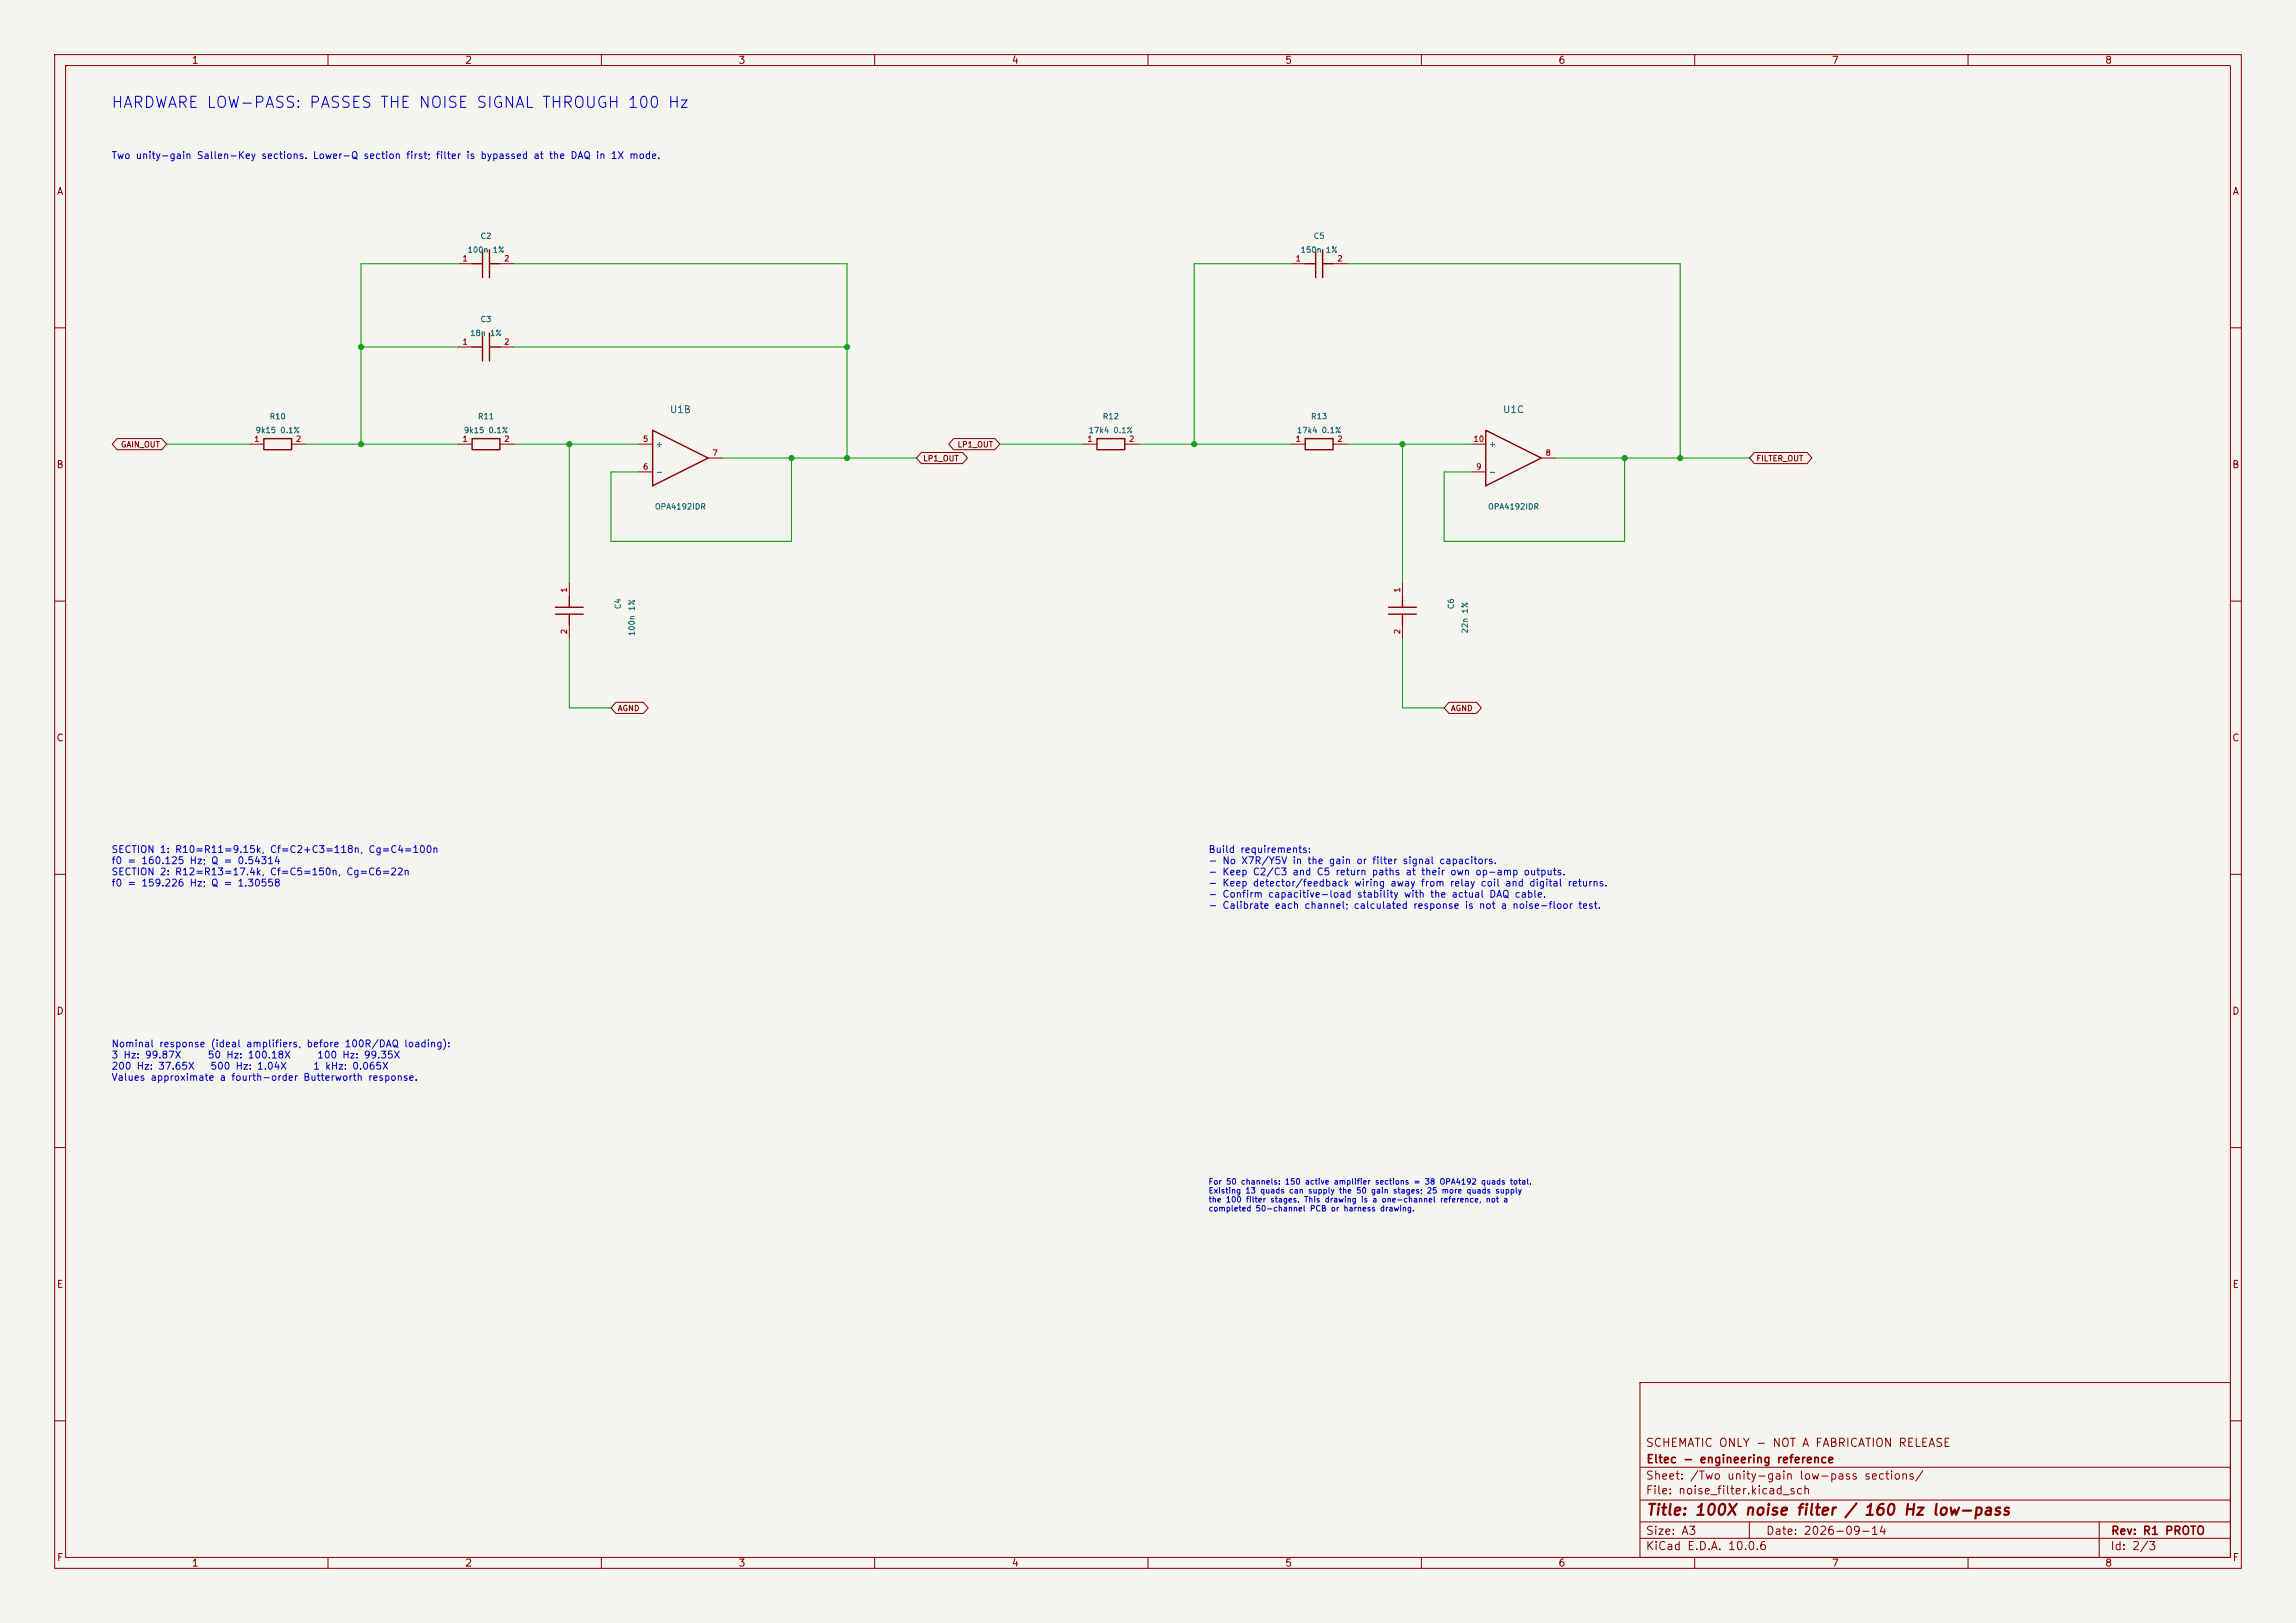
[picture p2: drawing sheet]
<svg xmlns="http://www.w3.org/2000/svg" width="420mm" height="297mm" viewBox="0 0 420 297" stroke-linecap="round" stroke-linejoin="round" font-family="sans-serif">
<defs><g id="words">
<text font-size="2" fill="#0000c2" x="20.2" y="20.3">HARDWARE LOW-PASS: PASSES THE NOISE SIGNAL THROUGH 100 Hz</text>
<text font-size="2" fill="#840000" x="301" y="277.8">Title: 100X noise filter / 160 Hz low-pass</text>
<g font-size="1.5" fill="#840000">
<text x="300.9" y="265.1">SCHEMATIC ONLY - NOT A FABRICATION RELEASE</text>
<text x="301" y="268.1">Eltec - engineering reference</text>
<text x="300.9" y="273.8">File: noise_filter.kicad_sch</text>
<text x="300.9" y="271.1">Sheet: /Two unity-gain low-pass sections/</text>
<text x="300.9" y="281.2">Size: A3</text>
<text x="322.9" y="281.2">Date: 2026-09-14</text>
<text x="386" y="281.2">Rev: R1 PROTO</text>
<text x="300.9" y="284">KiCad E.D.A. 10.0.6</text>
<text x="385.9" y="284">Id: 2/3</text>
</g>
<g font-size="1.3" fill="#840000">
<text x="35" y="12">1</text>
<text x="85" y="12">2</text>
<text x="135" y="12">3</text>
<text x="185" y="12">4</text>
<text x="235" y="12">5</text>
<text x="285" y="12">6</text>
<text x="335" y="12">7</text>
<text x="385" y="12">8</text>
<text x="10.3" y="36">A</text>
<text x="408.3" y="36">A</text>
<text x="10.2" y="86">B</text>
<text x="408.2" y="86">B</text>
<text x="10.2" y="136">C</text>
<text x="408.2" y="136">C</text>
<text x="10.2" y="186">D</text>
<text x="408.2" y="186">D</text>
<text x="10.3" y="236">E</text>
<text x="408.3" y="236">E</text>
<text x="10.3" y="286">F</text>
<text x="35" y="287">1</text>
<text x="85" y="287">2</text>
<text x="135" y="287">3</text>
<text x="185" y="287">4</text>
<text x="235" y="287">5</text>
<text x="285" y="287">6</text>
<text x="335" y="287">7</text>
<text x="385" y="287">8</text>
<text x="408.3" y="286">F</text>
</g>
<g font-size="1.3" fill="#0000c2">
<text x="20.3" y="29.4">Two unity-gain Sallen-Key sections. Lower-Q section first; filter is bypassed at the DAQ in 1X mode.</text>
<text x="20.3" y="156.4">SECTION 1: R10=R11=9.15k, Cf=C2+C3=118n, Cg=C4=100n</text>
<text x="20.3" y="158.4">f0 = 160.125 Hz; Q = 0.54314</text>
<text x="20.3" y="160.5">SECTION 2: R12=R13=17.4k, Cf=C5=150n, Cg=C6=22n</text>
<text x="221" y="156.4">Build requirements:</text>
<text x="221" y="158.4">- No X7R/Y5V in the gain or filter signal capacitors.</text>
<text x="221" y="160.5">- Keep C2/C3 and C5 return paths at their own op-amp outputs.</text>
<text x="20.3" y="162.5">f0 = 159.226 Hz; Q = 1.30558</text>
<text x="221" y="162.5">- Keep detector/feedback wiring away from relay coil and digital returns.</text>
<text x="221" y="164.6">- Confirm capacitive-load stability with the actual DAQ cable.</text>
<text x="221" y="166.6">- Calibrate each channel; calculated response is not a noise-floor test.</text>
<text x="20.3" y="192">Nominal response (ideal amplifiers, before 100R/DAQ loading):</text>
<text x="20.3" y="194">3 Hz: 99.87X</text>
<text x="20.3" y="196">200 Hz: 37.65X</text>
<text x="37.9" y="194">50 Hz: 100.18X</text>
<text x="38.4" y="196">500 Hz: 1.04X</text>
<text x="57.2" y="196">1 kHz: 0.065X</text>
<text x="57.9" y="194">100 Hz: 99.35X</text>
<text x="20.3" y="198.1">Values approximate a fourth-order Butterworth response.</text>
</g>
<g font-size="1.3" fill="#006464">
<text x="122.4" y="75.9">U1B</text>
<text x="274.8" y="75.9">U1C</text>
</g>
<g font-size="1" fill="#006464">
<text x="85.4" y="46.5">100n</text>
<text x="87.8" y="43.9">C2</text>
<text x="90" y="46.5">1%</text>
<text x="237.8" y="46.5">150n</text>
<text x="240.2" y="43.9">C5</text>
<text x="242.4" y="46.5">1%</text>
<text x="87.8" y="59.2">C3</text>
<text x="85.9" y="61.7">18n</text>
<text x="89.5" y="61.7">1%</text>
<text x="49.2" y="77">R10</text>
<text x="87.3" y="77">R11</text>
<text x="201.6" y="77">R12</text>
<text x="239.7" y="77">R13</text>
<text x="46.7" y="79.5">9k15 0.1%</text>
<text x="84.8" y="79.5">9k15 0.1%</text>
<text x="119.9" y="82">+</text>
<text x="199.1" y="79.5">17k4 0.1%</text>
<text x="237.2" y="79.5">17k4 0.1%</text>
<text x="272.3" y="82">+</text>
<text x="119.9" y="87.1">-</text>
<text x="272.3" y="87.1">-</text>
<text x="119.7" y="93.5">OPA4192IDR</text>
<text x="272.1" y="93.5">OPA4192IDR</text>
<text x="113.8" y="111.6" transform="rotate(-90 113.8 111.6)">C4</text>
<text x="266.2" y="111.6" transform="rotate(-90 266.2 111.6)">C6</text>
<text x="116.3" y="116.5" transform="rotate(-90 116.3 116.5)">100n 1%</text>
<text x="268.7" y="116" transform="rotate(-90 268.7 116)">22n 1%</text>
</g>
<g font-size="1" fill="#a90000">
<text x="84.5" y="48.1">1</text>
<text x="92.1" y="48.1">2</text>
<text x="236.9" y="48.1">1</text>
<text x="244.5" y="48.1">2</text>
<text x="84.5" y="63.3">1</text>
<text x="92.1" y="63.3">2</text>
<text x="46.4" y="81.1">1</text>
<text x="54" y="81.1">2</text>
<text x="84.5" y="81.1">1</text>
<text x="92.1" y="81.1">2</text>
<text x="117.5" y="81.1">5</text>
<text x="130.2" y="83.6">7</text>
<text x="198.8" y="81.1">1</text>
<text x="206.4" y="81.1">2</text>
<text x="236.9" y="81.1">1</text>
<text x="244.5" y="81.1">2</text>
<text x="269.4" y="81.1">10</text>
<text x="282.6" y="83.6">8</text>
<text x="117.5" y="86.2">6</text>
<text x="269.9" y="86.2">9</text>
<text x="104" y="108.5" transform="rotate(-90 104 108.5)">1</text>
<text x="256.4" y="108.5" transform="rotate(-90 256.4 108.5)">1</text>
<text x="104" y="116.2" transform="rotate(-90 104 116.2)">2</text>
<text x="256.4" y="116.2" transform="rotate(-90 256.4 116.2)">2</text>
</g>
<g font-size="1" fill="#840000">
<text x="22" y="82.1">GAIN_OUT</text>
<text x="175.1" y="82.1">LP1_OUT</text>
<text x="168.8" y="84.7">LP1_OUT</text>
<text x="321.2" y="84.7">FILTER_OUT</text>
<text x="112.9" y="130.4">AGND</text>
<text x="265.3" y="130.4">AGND</text>
</g>
<g font-size="1" fill="#0000c2">
<text x="221" y="217">For 50 channels: 150 active amplifier sections = 38 OPA4192 quads total.</text>
<text x="221" y="218.6">Existing 13 quads can supply the 50 gain stages; 25 more quads supply</text>
<text x="221" y="220.3">the 100 filter stages. This drawing is a one-channel reference, not a</text>
<text x="221" y="221.9">completed 50-channel PCB or harness drawing.</text>
</g>
</g></defs>
<path d="M0 0h420v297h-420z" fill="#f5f4ef" stroke="#f5f4ef" stroke-width=".18"/>
<g fill="none" stroke="#840000" stroke-width=".18">
<path d="M10 10h400v277h-400zM12 12h396v273h-396zM60 10v2M110 10v2M160 10v2M210 10v2M260 10v2M310 10v2M360 10v2M83.8 48.3h2.6M91.4 48.3h2.6M236.2 48.3h2.6"/>
<path d="M243.8 48.3h2.6M10 60h2M83.8 63.5h2.6M91.4 63.5h2.6M408 60h2M21.4 80.3h8.2l.9 1-.9 1h-8.2l-.9-1zM45.7 81.3h2.6M53.3 81.3h2.6M83.8 81.3h2.6M91.4 81.3h2.6M116.8 81.3h2.6M116.8 86.4h2.6"/>
<path d="M129.5 83.8h2.6M168.5 82.8h7.6l.9 1-.9 1h-7.6l-.9-1zM174.4 80.3h7.6l.9 1-.9 1h-7.6l-.8-1zM198.1 81.3h2.6M205.7 81.3h2.6M236.2 81.3h2.6M243.8 81.3h2.6M269.2 81.3h2.6M269.2 86.4h2.6M281.9 83.8h2.6M320.9 82.8h9.7l.8 1-.8 1h-9.7l-.9-1zM10 110h2"/>
<path d="M104.1 106.7v2.5M104.1 114.3v2.5M256.5 106.7v2.5M256.5 114.3v2.5M408 110h2M112.6 128.5h5.1l.9 1-.9 1.1h-5.1l-.8-1.1zM265 128.5h5.1l.9 1-.9 1.1h-5.1l-.8-1.1zM10 160h2M408 160h2M10 210h2M408 210h2M300 253h108v32h-108z"/>
<path d="M10 260h2M300 278.5h108M300 274.5h108M300 268.5h108M320 278.5v3M384 278.5v6.5M408 260h2M60 285v2M110 285v2M160 285v2M210 285v2M260 285v2"/>
<path d="M300 281.5h108M310 285v2M360 285v2"/>
</g>
<g fill="none" stroke="#840000" stroke-width=".25">
<path d="M86.4 48.3h1.9M88.3 45.7v5.1M89.5 45.7v5.1M89.5 48.3h1.9M238.8 48.3h1.9M240.7 45.7v5.1M241.9 48.3h1.9M241.9 45.7v5.1M86.4 63.5h1.9M88.3 61v5M89.5 63.5h1.9M89.5 61v5"/>
<path d="M119.4 78.7l10.1 5.1-10.1 5.1zM271.8 78.7l10.1 5.1-10.1 5.1zM48.3 80.3h5v2h-5zM86.4 80.3h5v2h-5zM200.7 80.3h5v2h-5zM238.8 80.3h5v2h-5zM101.6 111.1h5.1M101.6 112.4h5.1M104.1 109.2v1.9M104.1 112.4v1.9M254 111.1h5.1M254 112.4h5.1"/>
<path d="M256.5 109.2v1.9M256.5 112.4v1.9"/>
</g>
<g fill="none" stroke="#009600" stroke-width=".18">
<path d="M83.8 48.3h-17.8v33M94 48.3h60.9v35.5M236.2 48.3h-17.8v33M246.4 48.3h60.9v35.5M66 63.5h17.8M94 63.5h60.9M30.5 81.3h15.2M55.9 81.3h27.9M94 81.3h22.8M104.1 81.3v25.4M132.1 83.8h35.5M144.8 83.8v15.3h-33v-12.7h5"/>
<path d="M182.9 81.3h15.2M208.3 81.3h27.9M246.4 81.3h22.8M256.5 81.3v25.4M284.5 83.8h35.5M297.2 83.8v15.3h-33v-12.7h5M104.1 116.8v12.7h7.7M256.5 116.8v12.7h7.7"/>
</g>
<g fill="#009600" stroke="#009600" stroke-width=".18">
<circle cx="66" cy="63.5" r=".46"/>
<circle cx="104.1" cy="81.3" r=".46"/>
<circle cx="66" cy="81.3" r=".46"/>
<circle cx="154.9" cy="63.5" r=".46"/>
<circle cx="144.8" cy="83.8" r=".46"/>
<circle cx="154.9" cy="83.8" r=".46"/>
<circle cx="218.4" cy="81.3" r=".46"/>
<circle cx="256.5" cy="81.3" r=".46"/>
<circle cx="297.2" cy="83.8" r=".46"/>
<circle cx="307.3" cy="83.8" r=".46"/>
</g>
<use href="#words"/>
</svg>
